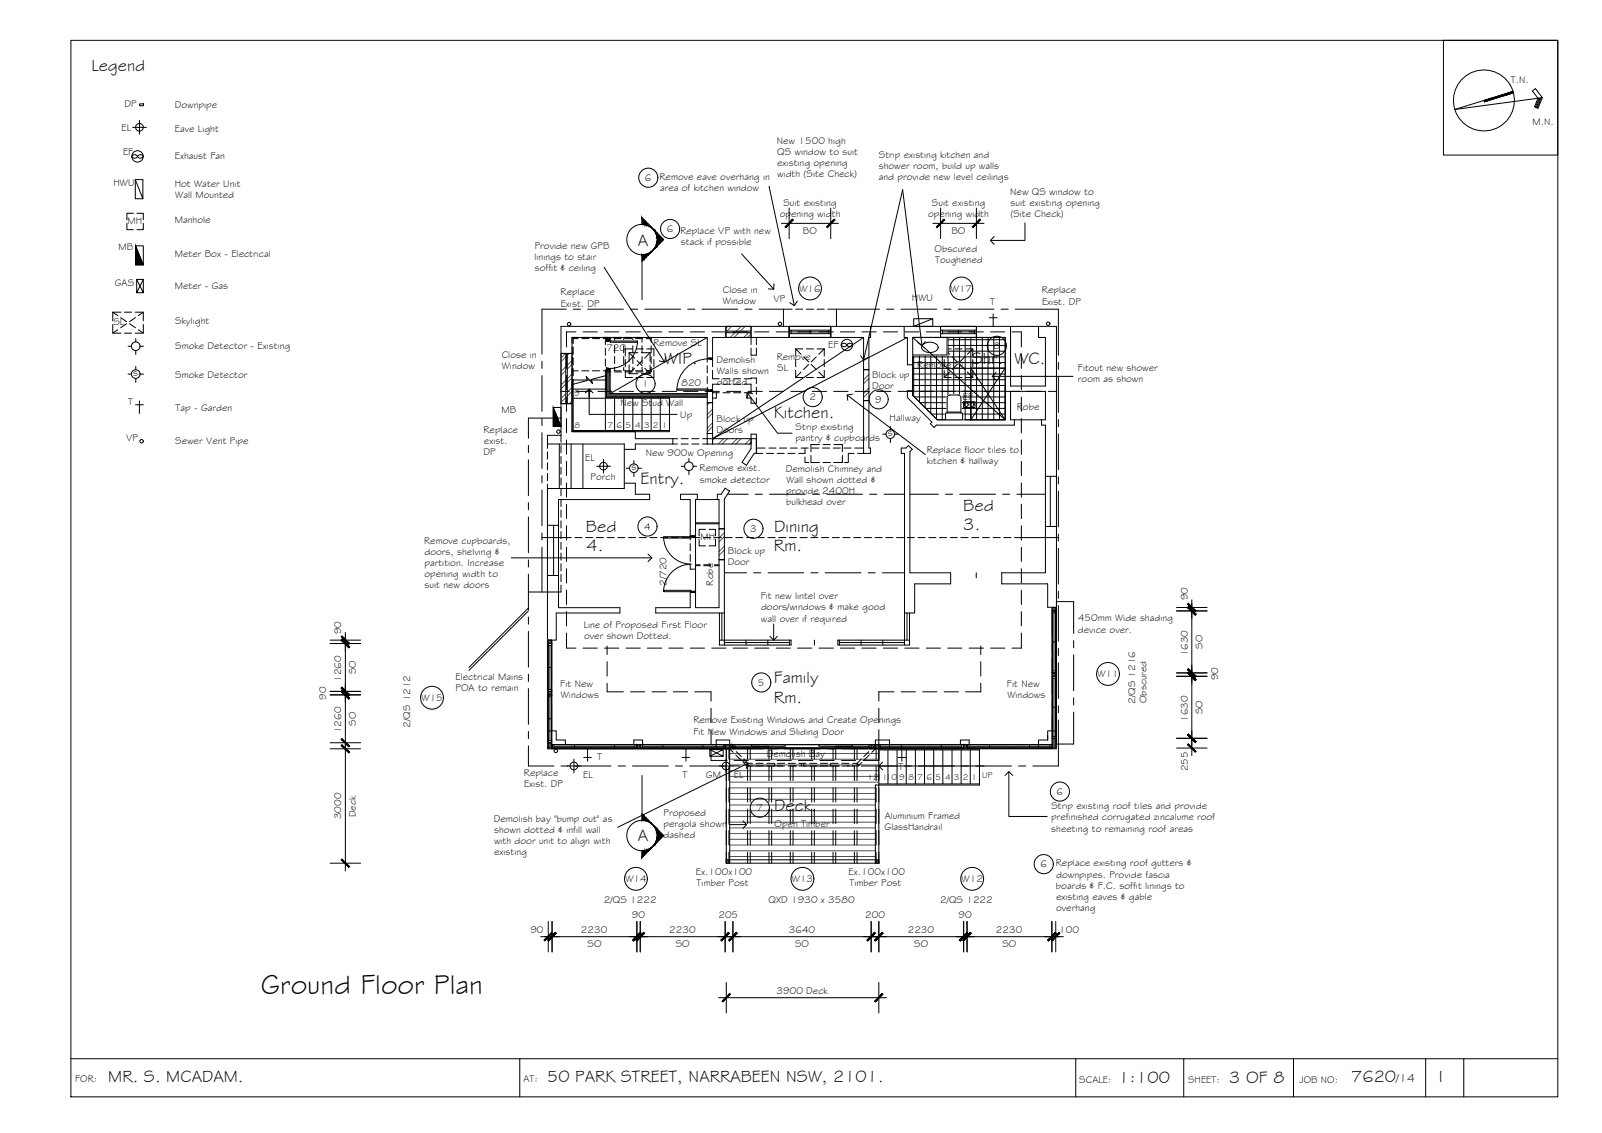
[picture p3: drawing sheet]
<svg xmlns="http://www.w3.org/2000/svg" width="420mm" height="297mm" viewBox="0 0 420 297" stroke-linecap="round" stroke-linejoin="round" font-family="sans-serif">
<defs><g id="words">
<text font-size="7.5" x="68.4" y="260.5">Ground Floor Plan</text>
<g font-size="4.5">
<text x="24" y="18.6">Legend</text>
<text x="167.3" y="64.5">A</text>
<text x="174.2" y="95.4">WIP.</text>
<text x="254.9" y="95.5">Shr.</text>
<text x="266.1" y="95.5">WC.</text>
<text x="203" y="109.6">Kitchen.</text>
<text x="168" y="126.8">Entry.</text>
<text x="252.7" y="133.9">Bed</text>
<text x="153.7" y="139.5">Bed</text>
<text x="203" y="139.5">Dining</text>
<text x="252.7" y="138.9">3.</text>
<text x="153.8" y="144.5">4.</text>
<text x="203" y="144.5">Rm.</text>
<text x="203" y="179.2">Family</text>
<text x="203" y="184.2">Rm.</text>
<text x="203" y="212.5">Deck.</text>
<text x="167.3" y="220.5">A</text>
<text x="28.4" y="283.6">MR. S. MCADAM.</text>
<text x="143.5" y="283.6">50 PARK STREET, NARRABEEN NSW, 2101.</text>
<text x="293.3" y="283.9">1:100</text>
<text x="322.3" y="283.9">3 OF 8</text>
<text x="354.4" y="283.8">7620</text>
<text x="377.3" y="283.7">I</text>
</g>
<text font-size="3.2" x="366.2" y="283.8">/14</text>
<g font-size="2.6">
<text x="396.2" y="21.7">T.N.</text>
<text x="32.6" y="27.9">DP</text>
<text x="45.8" y="28.3">Downpipe</text>
<text x="31.9" y="34.4">EL</text>
<text x="45.9" y="34.6">Eave Light</text>
<text x="401.9" y="32.9">M.N.</text>
<text x="32.3" y="40.6">EF</text>
<text x="45.9" y="41.7">Exhaust Fan</text>
<text x="203.7" y="37.7">New 1500 high</text>
<text x="203.8" y="40.7">QS window to suit</text>
<text x="230.5" y="41.4">Strip existing kitchen and</text>
<text x="169.1" y="47.4">6</text>
<text x="173" y="47.2">Remove eave overhang in</text>
<text x="203.8" y="46.5">width (Site Check)</text>
<text x="203.8" y="43.6">existing opening</text>
<text x="230.5" y="44.3">shower room, build up walls</text>
<text x="230.5" y="47.2">and provide new level ceilings</text>
<text x="29.7" y="48.8">HWU</text>
<text x="45.8" y="48.9">Hot Water Unit</text>
<text x="46" y="51.8">Wall Mounted</text>
<text x="173.1" y="50.1">area of kitchen window</text>
<text x="205.5" y="53.9">Suit existing</text>
<text x="244.4" y="53.9">Suit existing</text>
<text x="265" y="51.1">New QS window to</text>
<text x="33.4" y="58.8">MH</text>
<text x="45.8" y="58.5">Manhole</text>
<text x="204.5" y="56.9">opening width</text>
<text x="243.4" y="56.9">opening width</text>
<text x="265" y="57">(Site Check)</text>
<text x="265.1" y="54">suit existing opening</text>
<text x="31" y="65.7">MB</text>
<text x="140.2" y="65.3">Provide new GPB</text>
<text x="174.9" y="60.9">6</text>
<text x="178.5" y="61.4">Replace VP with new</text>
<text x="178.6" y="64.4">stack if possible</text>
<text x="210.6" y="61.3">BO</text>
<text x="249.5" y="61.3">BO</text>
<text x="45.8" y="67.3">Meter Box - Electrical</text>
<text x="140.2" y="68.2">linings to stair</text>
<text x="140.3" y="71.2">soffit &amp; ceiling</text>
<text x="245.1" y="66.1">Obscured</text>
<text x="245.2" y="69">Toughened</text>
<text x="30.1" y="74.9">GAS</text>
<text x="45.8" y="75.7">Meter - Gas</text>
<text x="147" y="77.5">Replace</text>
<text x="189.6" y="76.7">Close in</text>
<text x="209.7" y="76.4">W16</text>
<text x="249.4" y="76.4">W17</text>
<text x="273.3" y="76.9">Replace</text>
<text x="147.1" y="80.4">Exist. DP</text>
<text x="189.6" y="79.6">Window</text>
<text x="202.8" y="79.2">VP</text>
<text x="239.2" y="79">HWU</text>
<text x="259.7" y="79.9">T</text>
<text x="273.3" y="79.8">Exist. DP</text>
<text x="29.7" y="85.3">SL</text>
<text x="45.9" y="85">Skylight</text>
<text x="45.9" y="91.6">Smoke Detector - Existing</text>
<text x="131.6" y="93.9">Close in</text>
<text x="159" y="91.9">720</text>
<text x="171.4" y="90.7">Remove SL</text>
<text x="187.9" y="95.1">Demolish</text>
<text x="203.7" y="94.4">Remove</text>
<text x="217.2" y="91.3">EF</text>
<text x="260.6" y="91.5">8</text>
<text x="34.9" y="98.6">s</text>
<text x="46" y="99">Smoke Detector</text>
<text x="131.6" y="96.8">Window</text>
<text x="168.4" y="101.5">1</text>
<text x="178.7" y="101.3">820</text>
<text x="188" y="100.9">dotted</text>
<text x="188" y="98">Walls shown</text>
<text x="203.8" y="97.3">SL</text>
<text x="228.7" y="101.9">Door</text>
<text x="228.8" y="99">Block up</text>
<text x="240.6" y="96.4">Remove SL</text>
<text x="282.7" y="97.2">Fitout new shower</text>
<text x="282.7" y="100.1">room as shown</text>
<text x="33.6" y="106.1">T</text>
<text x="46" y="107.8">Tap - Garden</text>
<text x="162.7" y="106.6">New Stud Wall</text>
<text x="212.3" y="105">2</text>
<text x="229.6" y="105.6">9</text>
<text x="252.5" y="104.8">EF</text>
<text x="266.7" y="107.4">Robe</text>
<text x="126.8" y="113.4">Replace</text>
<text x="131.5" y="108.3">MB</text>
<text x="178.4" y="109.6">Up</text>
<text x="187.9" y="113.5">Doors</text>
<text x="187.9" y="110.6">Block up</text>
<text x="208.7" y="112.7">Strip existing</text>
<text x="233.3" y="110.3">Hallway</text>
<text x="33.1" y="115.6">VP</text>
<text x="45.9" y="116.3">Sewer Vent Pipe</text>
<text x="126.8" y="119.3">DP</text>
<text x="126.9" y="116.4">exist.</text>
<text x="169.4" y="119.5">New 900w Opening</text>
<text x="208.6" y="115.6">pantry &amp; cupboards</text>
<text x="232.9" y="114.4">s</text>
<text x="243.1" y="118.8">Replace floor tiles to</text>
<text x="153.5" y="120.9">EL</text>
<text x="154.9" y="125.8">Porch</text>
<text x="165.6" y="123.3">s</text>
<text x="183.5" y="123.6">Remove exist.</text>
<text x="206.1" y="123.6">Demolish Chimney and</text>
<text x="243.1" y="121.7">kitchen &amp; hallway</text>
<text x="183.6" y="126.5">smoke detector</text>
<text x="206.2" y="129.5">provide 2400H</text>
<text x="206.2" y="126.5">Wall shown dotted &amp;</text>
<text x="206.1" y="132.4">bulkhead over</text>
<text x="111.3" y="142.6">Remove cupboards,</text>
<text x="168.9" y="138.9">4</text>
<text x="183.7" y="141.6">MH</text>
<text x="196.7" y="139.5">3</text>
<text x="111.3" y="148.4">partition. Increase</text>
<text x="111.3" y="145.5">doors, shelving &amp;</text>
<text x="190.9" y="148.1">Door</text>
<text x="190.9" y="145.1">Block up</text>
<text x="111.3" y="151.4">opening width to</text>
<text x="111.3" y="154.3">suit new doors</text>
<text x="174.8" y="153.6" transform="rotate(-90 174.8 153.6)">2/720</text>
<text x="187" y="153.5" transform="rotate(-90 187 153.5)">Robe</text>
<text x="199.5" y="157.1">Fit new lintel over</text>
<text x="199.6" y="160">doors/windows &amp; make good</text>
<text x="311.5" y="157.4" transform="rotate(-90 311.5 157.4)">90</text>
<text x="89.5" y="166.3" transform="rotate(-90 89.5 166.3)">90</text>
<text x="153.1" y="164.6">Line of Proposed First Floor</text>
<text x="153.2" y="167.5">over shown Dotted.</text>
<text x="199.6" y="163">wall over if required</text>
<text x="282.7" y="165.9">device over.</text>
<text x="282.7" y="162.9">450mm Wide shading</text>
<text x="311.5" y="172.1" transform="rotate(-90 311.5 172.1)">1630</text>
<text x="315.3" y="170.1" transform="rotate(-90 315.3 170.1)">SO</text>
<text x="89.5" y="178.8" transform="rotate(-90 89.5 178.8)">1260</text>
<text x="93.4" y="176.8" transform="rotate(-90 93.4 176.8)">SO</text>
<text x="119.5" y="178.3">Electrical Mains</text>
<text x="198.8" y="179.8">5</text>
<text x="287.9" y="177.5">W11</text>
<text x="319.5" y="178.4" transform="rotate(-90 319.5 178.4)">90</text>
<text x="85.6" y="183.5" transform="rotate(-90 85.6 183.5)">90</text>
<text x="110.6" y="183.7">W15</text>
<text x="119.5" y="181.2">POA to remain</text>
<text x="146.9" y="180.1">Fit New</text>
<text x="147.1" y="183">Windows</text>
<text x="264.1" y="180.1">Fit New</text>
<text x="264.2" y="183">Windows</text>
<text x="297.7" y="184.5" transform="rotate(-90 297.7 184.5)">2/QS 1216</text>
<text x="300.7" y="184.4" transform="rotate(-90 300.7 184.4)">Obscured</text>
<text x="93.4" y="190.3" transform="rotate(-90 93.4 190.3)">SO</text>
<text x="107.5" y="190.8" transform="rotate(-90 107.5 190.8)">2/QS 1212</text>
<text x="181.8" y="189.6">Remove Existing Windows and Create Openings</text>
<text x="311.5" y="189.2" transform="rotate(-90 311.5 189.2)">1630</text>
<text x="315.3" y="187.3" transform="rotate(-90 315.3 187.3)">SO</text>
<text x="89.5" y="192.2" transform="rotate(-90 89.5 192.2)">1260</text>
<text x="181.8" y="192.6">Fit New Windows and Sliding Door</text>
<text x="137.4" y="203.4">Replace</text>
<text x="153" y="203.9">EL</text>
<text x="156.7" y="199.4">T</text>
<text x="179" y="203.9">T</text>
<text x="185.2" y="203.9">GM</text>
<text x="192.5" y="203.9">EL</text>
<text x="201.1" y="198.4">Demolish Bay</text>
<text x="235.7" y="201.9">T</text>
<text x="311.5" y="202.3" transform="rotate(-90 311.5 202.3)">255</text>
<text x="137.4" y="206.3">Exist. DP</text>
<text x="277.1" y="208.4">6</text>
<text x="89.5" y="214.8" transform="rotate(-90 89.5 214.8)">3000</text>
<text x="93.3" y="214.3" transform="rotate(-90 93.3 214.3)">Deck</text>
<text x="129.5" y="215.5">Demolish bay &quot;bump out&quot; as</text>
<text x="174" y="214">Proposed</text>
<text x="198.4" y="212.6">7</text>
<text x="232" y="214.7">Aluminium Framed</text>
<text x="275.7" y="215.1">prefinished corrugated zincalume roof</text>
<text x="275.7" y="212.2">Strip existing roof tiles and provide</text>
<text x="129.6" y="221.3">with door unit to align with</text>
<text x="129.6" y="218.4">shown dotted &amp; infill wall</text>
<text x="174" y="216.9">pergola shown</text>
<text x="174.1" y="219.8">dashed</text>
<text x="203.1" y="216.9">Open Timber</text>
<text x="232" y="217.7">GlassHandrail</text>
<text x="275.7" y="218.1">sheeting to remaining roof areas</text>
<text x="129.6" y="224.3">existing</text>
<text x="272.9" y="227.4">6</text>
<text x="276.9" y="227.2">Replace existing roof gutters &amp;</text>
<text x="164" y="231.2">W14</text>
<text x="182.5" y="229.3">Ex.100x100</text>
<text x="182.7" y="232.3">Timber Post</text>
<text x="207.7" y="231.2">W13</text>
<text x="222.6" y="229.3">Ex.100x100</text>
<text x="222.8" y="232.3">Timber Post</text>
<text x="252.2" y="231.2">W12</text>
<text x="276.9" y="233">boards &amp; F.C. soffit linings to</text>
<text x="277" y="230.1">downpipes. Provide fascia</text>
<text x="158.4" y="236.7">2/QS 1222</text>
<text x="201.6" y="236.6">QXD 1930 x 3580</text>
<text x="246.6" y="236.7">2/QS 1222</text>
<text x="277" y="236">existing eaves &amp; gable</text>
<text x="277" y="238.9">overhang</text>
<text x="139.1" y="244.5">90</text>
<text x="152.4" y="244.5">2230</text>
<text x="165.7" y="240.7">90</text>
<text x="175.5" y="244.5">2230</text>
<text x="188.4" y="240.6">205</text>
<text x="206.9" y="244.5">3640</text>
<text x="226.9" y="240.6">200</text>
<text x="238.1" y="244.5">2230</text>
<text x="251.4" y="240.7">90</text>
<text x="261.2" y="244.5">2230</text>
<text x="277.8" y="244.5">100</text>
<text x="154.1" y="248.3">SO</text>
<text x="177.2" y="248.3">SO</text>
<text x="208.5" y="248.3">SO</text>
<text x="239.8" y="248.3">SO</text>
<text x="262.9" y="248.3">SO</text>
<text x="203.7" y="260.5">3900 Deck</text>
<text x="19.7" y="283.8">FOR:</text>
<text x="137.3" y="283.6">AT:</text>
<text x="283" y="283.9">SCALE:</text>
<text x="311.6" y="283.9">SHEET:</text>
<text x="340.8" y="283.9">JOB NO:</text>
</g>
<g font-size="2.2">
<text x="150.6" y="103.9">9</text>
<text x="150.7" y="112.3">8</text>
<text x="159.3" y="112.3">7</text>
<text x="161.7" y="112.3">6</text>
<text x="164.1" y="112.3">5</text>
<text x="166.6" y="112.3">4</text>
<text x="168.9" y="112.3">3</text>
<text x="171.2" y="112.2">2</text>
<text x="173.6" y="112.2">1</text>
<text x="257.6" y="203.9">UP</text>
<text x="227.5" y="204.4">121110</text>
<text x="235.8" y="204.4">9</text>
<text x="238.2" y="204.4">8</text>
<text x="240.6" y="204.4">7</text>
<text x="243" y="204.4">6</text>
<text x="245.3" y="204.4">5</text>
<text x="247.8" y="204.4">4</text>
<text x="250.2" y="204.4">3</text>
<text x="252.5" y="204.4">2</text>
<text x="254.8" y="204.4">1</text>
</g>
</g></defs>
<!-- layer: EXISTING -->
<g fill="none" stroke="#000" stroke-width=".26">
<path d="M147.1 92.7h2.9M185.5 94.9v-6.4h-35.5v24.7h16.6v1.8h11.1M185.5 95.9v1.8M185.5 98.7v1.9M186.9 97.1v2.2h1.7M189.6 99.3h1.9M190.4 85.6v2.9M192.4 99.3h1.9M195.2 99.3l3.2-.2v1.4M197 88.5h-10.1v7.7M197 85.6v4.7M197 91.3v1.8h1.4v-1.8"/>
<path d="M207 85.6v2.9M217.9 85.6v2.9M228.3 85.6v2.9h-.4v8.4h-1.4v-8.4h-28.1v1.8M237.1 85.6v2.9h.9v7.1h1.4M239.4 88.5h24.2v21.6h-17.8l-6.4-6.5zM246.7 85.6v2.9M256.1 85.6v2.9M265 85.6v15.6h9.2v-12.7h-1.8v-2.9M143.6 117.6v-3.5h3.5v-28.5h130v110.7h-56.3M143.6 116.4h20.1v11.7h-20.1M143.6 118.5v1.9M146.7 116.4v11.7"/>
<path d="M147.1 102.6h2.2M147.1 105.8h2.9M149.8 116.4v11.7M151.2 102.6h3.7M152.9 116.4v11.7M156.8 102.6h3.7M162.4 102.6h3.8M168 102.6h3.8M173.7 102.6h3.7M177.7 116.4h-11.1v1.4h-2.9M178.6 116.4h1.9M178.6 115h1.9"/>
<path d="M179.3 102.6h3.7M181.4 116.4h1.9M181.4 115h1.9M184.3 115h1.2v-1.3h1.4v2.7h-2.6M184.9 102.6h3.8M185.5 101.5v4.1h1.4v-1.2h1v-1.4M188.6 100.7h-1.7v2.3h1.7M189.6 100.7h1.9M189.6 103h1.9M190.5 102.6h3.8M192.4 100.7h1.9M192.4 103h1.9"/>
<path d="M195.2 100.7h1.8v2.3h-1.8M196 103v1.4h1v1.3h1.4v-1.4M196.2 102.6h3.7M198.4 118.9v-5.1h-1.4v3.8l-2.4 3.6 1.2 .8 2-3.1h2.3M198.4 101.5v1.8M198.4 117.5h2.3M201 118.9h1.9M201.6 117.5h1.9M201.8 102.6h3.7M203.8 118.9h1.9M204.5 117.5h1.8M206.6 118.9h1.9"/>
<path d="M207.3 117.5h1.9M207.4 102.6h3.8M209.5 118.9h1.6M210.1 117.5h1.9M211.1 119.8v1.5h1M211.1 117.5v1.4M212.7 119.4v1.9h2.2M212.9 117.5h1.9M213 102.6h3.8M214.9 116.6h-2.2v1.8M215.7 117.5h1.9M215.9 116.6h1.8"/>
<path d="M218.5 117.5h1.9M218.7 102.6h3.7M218.7 116.6h2.2v1.8M220.9 119.4v1.9h-2.2M221.3 117.5h1.9M224 118.9h-1.5v2.4h-1M224.1 117.5h2.4v-12.5h1.4v12.5h.4v1.4h-3.4M224.3 102.6h3.7M229.9 102.6h3.8M235.5 102.6h3.8M239.4 102.4h-1.4v1.8l6.4 6.5-.4 .4 1 1 .6-.6h20.5v-1.4M241.2 102.6h3.7"/>
<path d="M246.8 102.6h3.7M252.4 102.6h3.8M258 102.6h3.8M263.7 102.6h10.5v7.5h-9.2v-7.5M273.2 110.1v1.4h1v38.7h-11.5v2.9h12.1v6.1h2.3M274.9 102.6h2.2M143.6 126.9v69.4h56.6M143.6 121.3v1.9M143.6 124.1v1.9M143.6 137.7h2.9M145.2 137.7v13.2M163.7 126.7h2.9v2.9h3.8v1.4h-23.9v28.3h16.1v1.4h-16.7v7.1h-2.3"/>
<path d="M182.4 137.1h6.2M182.4 137.3h6.2M182.9 131v-1.4h-4.4v1.4h2.5v10.6M188.1 131v-1.4h1.1l1-1.6 1.2 .7-1.4 2.1v7.8h-1.4v-7.6h-6.2v28.3h6.2v-12.6h1.4v22.4M190.8 129.6h5.4M198.1 129.6h1.9M201.8 129.6h9.4M213.1 129.6h1.9M215.9 121.3h1.8M216.8 129.6h9.4M228.1 129.6h1.9M231.8 129.6h5.4"/>
<path d="M238.6 129.6h7.5M248 129.6h1.8M251.7 129.6h9.4M263 129.6h1.8M266.7 129.6h7.5M274.2 124.9h2.9M274.2 138h2.9M275.5 124.9v13.1M143.6 150.9h2.9M181 142.5v1.9M181 145.3v1.9M181 148.1v1.1h1.4"/>
<path d="M182.4 155.3h-1.4v4h-9v1.4h18M182.4 148.3h1.2M182.4 148.1h1.2M184.6 148.3h1.8M184.6 148.1h1.8M187.4 148.3h1.2M187.4 148.1h1.2M190 150.2h5.8M197.7 150.2h1.8M201.4 150.2h9.4M212.7 150.2h1.9M216.4 150.2h9.4"/>
<path d="M227.7 150.2h1.8M231.4 150.2h5.8M256 150.2v1.3M276 159.3v35.9h-56.1M144.7 167.8v27.4h43.4M188.7 160.7v8.4h18.8v-1.3h-18.8M189.3 160.7v7.1M190 168.5h17.1M195.7 167.8v1.3M201.4 167.8v1.3M207.1 167.8v1.3M213.6 167.8v1.3"/>
<path d="M220.1 167.8v1.3M220.1 168.5h17.1M225.8 167.8v1.3M231.5 167.8v1.3M237.2 160.7h2.7v-7.6h9.4v-2.9h-10.7v-31.8l.7-.6-1-1-.7 .7h-1.2v1.4h.8v50.2M237.9 160.7v7.1M238.5 160.7v8.4h-18.8v-1.3h18.8M143.6 191.6h2.3v2.4h2.4v1.2M166.2 195.2v-1.2h2.3v1.2M187.8 196.3v-2.3h3.6v2.3M189.9 195.2h9.4M191.4 196.3l.9 .9"/>
<path d="M191.4 195.3l1.1 1.1M191.9 195.8l-.5 .5M193 197.9l1.3 1.3M193.1 197.1l1.3 1.3M195 199.9l.9 .9h1.5M195.1 199l1.1 1.1h1.2M201.2 195.2h1.9M202 196.3h1.9M204.9 195.2h9.4M205.8 196.3h9.4M216.2 195.2h1.9M217.1 196.3h1.8"/>
<path d="M225.9 199l-1.1 1.1h-1.2M226 199.9l-.9 .9h-1.5M227.8 197.1l-1.3 1.3M228 197.9l-1.3 1.3M229.1 195.8l.5 .5M229.6 196.3v-2.3h3.7v2.3M229.6 196.3l-1 .9M229.6 195.3l-1.1 1.1M251.9 195.2v-1.2h2.3v1.2M274.8 194h-2.4v2.3M277.1 191.6h-2.3v2.4v-1.2M195.7 200.6l.5-.5v.7"/>
<path d="M198.3 200.8h1.9M198.3 200.1h1.9M201.1 200.8h1.9M201.1 200.1h1.9M203.2 200.1v.7M203.9 200.8h1.9M203.9 200.1h1.9M206.7 200.8h1.9M206.7 200.1h1.9M209.5 200.8h1.9M209.5 200.1h1.9M210.2 200.1v.7"/>
<path d="M210.8 200.1v.7M212.4 200.8h1.8M212.4 200.1h1.8M215.2 200.8h1.9M215.2 200.1h1.9M217.8 200.1v.7M218 200.8h1.9M218 200.1h1.9M220.8 200.8h1.9M220.8 200.1h1.9M225.3 200.6l-.5-.5v.7"/>
</g>
<!-- layer: BORDER -->
<g fill="none" stroke="#000" stroke-width=".26">
<path d="M18.6 10.6h390v277h-390zM378.6 10.6h30v30.1h-30zM396.8 24l-15.2 4.7 22.9-3.1-1.8-2.4-.8 .6 1.5 2-1 2.2 1 .4 1.1-2.8M396.9 24.3l-7.6 2.4M403.7 25.7l-1 2.4M404 25.7l-1.1 2.5M404.2 25.6l-1.1 2.7M18.6 277.6h390M136.3 277.6v10M282.1 277.6v10M310.5 277.6v10M339.2 277.6v10"/>
<path d="M373.9 277.6v10M383.9 277.6v10"/>
<circle cx="389.2" cy="26.3" r="8"/>
</g>
<!-- layer: SECTION POINT -->
<g fill="#000" stroke="#000" stroke-width=".26">
<path d="M170.8 59.6l.4 .4zM170.8 66l.4-.3zM171.6 65.2l-.4 .5zM171.6 60.4l.3 .5zM172.4 61.1l1.6 1.7-1.6 1.7zM170.8 215.9l.4 .3zM171.2 216.2l.4 .5zM172.4 217.4l1.6 1.7-1.6 1.6zM170.8 222.2l.4-.3zM171.9 221l-.3 .5z"/>
<path d="M168.4 57.2l.5 .5v1.2zM168.4 57.2v1.6l.5 .1z"/>
<path d="M168.9 57.7l.5 .5v.8zM168.9 57.7v1.2l.5 .1z"/>
<path d="M169.4 58.2l.5 .5v.4zM169.4 58.2v.8l.5 .1z"/>
<path d="M169.9 58.7l.5 .6zM169.9 58.7v.4l.5 .2z"/>
<path d="M170.4 59.2l.4 .4zM170.4 59.2l.4 .4z"/>
<path d="M168.4 66.8h.5v1.2zM168.4 66.8v1.7l.5-.5z"/>
<path d="M168.9 66.8l.5-.1v.7zM168.9 66.8v1.2l.5-.6z"/>
<path d="M169.4 66.7l.5-.2v.4zM169.4 66.7v.7l.5-.5z"/>
<path d="M169.9 66.5l.5-.2v.2zM169.9 66.5v.4l.5-.4z"/>
<path d="M170.4 66.3l.4-.3zM170.4 66.3v.2l.4-.5z"/>
<path d="M171.6 60.4l.3 .5zM171.2 60l.4 .4z"/>
<path d="M171.9 64.7l-.3 .5zM171.6 65.2l.3-.2z"/>
<path d="M171.9 60.7l.2 .2v.5zM171.9 60.7l.2 .7z"/>
<path d="M172.1 64.2v.5h-.2zM171.9 64.7v.3l.2-.3z"/>
<path d="M172.1 60.9l.2 1.1zM172.1 60.9l.2 1.1z"/>
<path d="M172.3 63.7v.9l-.2-.4zM172.1 64.2v.5l.2-.1z"/>
<path d="M172.3 61.1l.1 1.4zM172.3 61.1l.1 1.4z"/>
<path d="M172.4 63.1v1.4zM172.3 63.7v.9z"/>
<path d="M168.9 213.9l-.5 1.2h.5zM168.4 213.4l.5 .5-.5 1.2z"/>
<path d="M169.4 214.5l-.5 .6 .5 .1zM168.9 213.9l.5 .6-.5 .6z"/>
<path d="M169.4 215.2l.5 .2v-.5zM169.4 214.5l.5 .4-.5 .3z"/>
<path d="M169.9 215.4l.5 .2v-.2zM169.9 214.9l.5 .5h-.5z"/>
<path d="M170.4 215.6l.4 .3zM170.4 215.4l.4 .5-.4-.3z"/>
<path d="M171.6 216.7l.3 .4zM171.6 216.6l.3 .3z"/>
<path d="M171.9 217.1l.2 .6v-.5zM171.9 216.9l.2 .3-.2-.1z"/>
<path d="M172.3 217.3l-.2 .4 .2 .5zM172.1 217.2l.2 .1-.2 .4z"/>
<path d="M172.4 217.4v1.4zM172.3 217.3v.9z"/>
<path d="M168.9 223l-.5 1.7 .5-.5zM168.4 223.1l.5-.1-.5 1.7z"/>
<path d="M169.4 222.9l-.5 1.3 .5-.5zM168.9 223l.5-.1-.5 1.3z"/>
<path d="M169.9 222.8l-.5 .9 .5-.5zM169.4 222.9l.5-.1-.5 .9z"/>
<path d="M170.4 222.5l-.5 .7zM169.9 222.8l.5-.3-.5 .7z"/>
<path d="M170.8 222.2l-.4 .5zM170.4 222.5l.4-.3-.4 .5z"/>
<path d="M171.9 221l-.3 .5zM171.6 221.5l-.4 .4z"/>
<path d="M172.1 220.5l-.2 .7 .2-.2zM172.1 220.5l-.2 .7z"/>
<path d="M172.3 219.9l-.2 1.1zM172.3 219.9l-.2 1.1z"/>
<path d="M172.4 219.3l-.1 1.5zM172.4 219.3l-.1 1.5z"/>
</g>
<g fill="none" stroke="#000" stroke-width=".26">
<path d="M168.4 58.8v-1.6l5.6 5.6-5.6 5.7M168.4 66.8v11.8M168.4 213.4l5.6 5.7-5.6 5.6v-1.6M168.4 203.3v11.8"/>
<circle cx="168.4" cy="62.8" r="4"/>
<circle cx="168.4" cy="219.1" r="4"/>
</g>
<!-- layer: SERVICES -->
<g fill="none" stroke="#000" stroke-width=".26">
<path d="M34.8 33.4h3.6M36.6 31.6v3.6M36.6 27.2h1v.5h-1zM33.3 58.5v1.7h1.7M34.6 41a.86 .86 0 0 1 1.5 0 .85 .85 0 0 1 1.5 0M34.6 41a.86 .86 0 0 0 1.5 0 .85 .85 0 0 0 1.5 0M35 55.9h-1.7v1.7M35.5 47.1l2 5v-5h-2v5h2M35.9 55.9h1.7v1.7M37.6 58.5v1.7h-1.7M35.5 64.4v5h2.1l-2.1-5h2.1v5M35.8 73.3l1.8 3.4v-3.4"/>
<path d="M35.8 76.7l1.8-3.4h-1.8v3.4h1.8M29.6 85.1v2.2h2.1M29.6 81.8h2.1M30.9 82.7l-1.3-.9v2.3M30.9 86.5l-1.3 .8M31.7 83.3l1.5 1M32.6 81.8h1.9M32.6 87.3h1.9M33.2 84.9l-1.5 1M33.6 98.1h.9M33.6 90.8h.9M34 84.9l1.5 1"/>
<path d="M35.5 81.8h2.1v2.3M35.5 83.3l-1.5 1M35.6 88.8v.9M35.6 91.9v1M35.6 96.1v.9M35.6 99.2v1.1M36.3 86.5l1.3 .8M36.7 90.8h.9M36.7 98.1h.9M37.6 85.1v2.2h-2.1M37.6 81.8l-1.3 .9M164 97.1v1.9h1.9"/>
<path d="M164 94.3v1.9M165 92.5h2.3M165 98h2.3M165 92.5v2.3M165 95.7v2.3M165 92.5l1.4 1.4M165.9 91.5h-1.9v1.8M166.4 96.5l-1.4 1.5M166.8 91.5h1.9M166.8 99h1.9M167.1 94.5l1.3 1.4M168.2 92.5h2.3"/>
<path d="M168.2 98h2.3M168.4 94.5l-1.3 1.4M169.1 96.5l1.4 1.5M169.6 91.5h1.9v1.8M170.5 92.5v2.3M170.5 95.7v2.3M170.5 92.5l-1.4 1.4M171.5 97.1v1.9h-1.9M171.5 94.3v1.9M208.7 91.5h1.9M208.7 99h1.9M208.7 91.5v1.8"/>
<path d="M208.7 94.3v1.9M208.7 97.1v1.9M208.7 91.5l1.4 1.4M210.1 97.5l-1.4 1.5M210.8 93.5l1.3 1.4M211.5 91.5h1.9M211.5 99h1.9M212.1 95.5l-1.3 1.4M212.8 95.5l1.3 1.4M214.1 93.5l-1.3 1.4M214.3 91.5h1.9M214.3 99h1.9"/>
<path d="M214.7 97.5l1.5 1.5M216.2 91.5v1.8M216.2 94.3v1.9M216.2 97.1v1.9M216.2 91.5l-1.5 1.4M220.8 90.2a.86 .86 0 0 1 1.3 .2 .86 .86 0 0 1-1.5 0zM222.3 90.2a.86 .86 0 0 1 1.3 .2 .86 .86 0 0 1-1.5 0zM244.6 83.6l-5 2h5v-2h-5v2M247.6 91.5h1.9M247.6 99h1.9M247.6 91.5v1.8M247.6 94.3v1.9"/>
<path d="M247.6 97.1v1.9M247.6 91.5l1.5 1.4M249.1 97.5l-1.5 1.5M249.7 93.5l1.3 1.4M250.5 91.5h1.8M250.5 99h1.8M251 95.5l-1.3 1.4M251.7 95.5l1.3 1.4M253 93.5l-1.3 1.4M253.2 91.5h1.9M253.2 99h1.9M253.7 97.5l1.4 1.5"/>
<path d="M255.1 91.5v1.8M255.1 94.3v1.9M255.1 97.1v1.9M255.1 91.5l-1.4 1.4M259.5 83.3h2M260.5 82.3v3.3M35.5 106.1h2.1M36.6 105.1v3.3M145.1 106.8v5h2l-2-5h2v5M231.5 113.8h.9M233.5 111.8v.9M233.5 115v1"/>
<path d="M234.6 113.8h.9M252.7 105.3h3v1.5h-3zM156.5 122.2h3.6M158.3 120.4v3.7M164.2 122.8h.9M166.3 120.7v.9M166.3 123.9v1M167.4 122.8h.9M178.7 122.3h.9M180.7 120.2v.9M180.7 123.4v1M181.8 122.3h.9"/>
<path d="M185 138.8h-1.6v1.7M186 138.8h1.6v1.7M138.6 159.4l-15.6 15.6M183.4 141.4v1.7h1.6M187.6 141.4v1.7h-1.6M138.6 160.2l-15.6 15.6M150.5 199v3.6M153.1 198.6h2M154.1 196.3v3.3M178.9 198.6h2M179.9 196.3v3.3M186.2 196.5h3.5l-3.5 1.8"/>
<path d="M189.7 196.5v1.8h-3.5v-1.8l3.5 1.8M190.4 199v3.6M235.5 198.6h2M236.5 196.3v3.3M148.7 200.8h3.6M188.6 200.8h3.6"/>
<circle cx="36.6" cy="33.4" r="1.01"/>
<circle cx="36.1" cy="41" r="1.49"/>
<circle cx="35.6" cy="98.1" r="1.13"/>
<circle cx="35.6" cy="90.8" r="1.13"/>
<circle cx="149.2" cy="85" r=".46"/>
<circle cx="204.6" cy="84.9" r=".46"/>
<circle cx="222.1" cy="90.4" r="1.49"/>
<circle cx="274.9" cy="84.9" r=".46"/>
<circle cx="37.1" cy="115.7" r=".46"/>
<circle cx="146.5" cy="113.2" r=".46"/>
<circle cx="233.5" cy="113.8" r="1.13"/>
<circle cx="253.4" cy="106.1" r=".5"/>
<circle cx="254.9" cy="106.1" r=".5"/>
<circle cx="158.3" cy="122.2" r="1.01"/>
<circle cx="166.2" cy="122.7" r="1.13"/>
<circle cx="180.7" cy="122.2" r="1.13"/>
<circle cx="145.8" cy="196.9" r=".46"/>
<circle cx="150.5" cy="200.8" r="1.01"/>
<circle cx="190.4" cy="200.8" r="1.01"/>
</g>
<path d="M35.5 64.4l2.1 5h-2.1zM145.1 106.8l2 5h-2z" fill="#000" stroke="#000" stroke-width=".26"/>
<!-- layer: HATCH -->
<g fill="none" stroke="#545454" stroke-width=".26">
<path d="M148.3 92.7l-1.2 1.1M148.4 96.2l-1.3 1.2M148.4 99.7l-1.3 1.2M148.4 93.6l-1.3 1.2M148.4 97.1l-1.3 1.3M149.3 92.7l-.5 .5M150 94.5l-1.2 1.3M150 98l-1.2 1.3M150 95.5l-1.2 1.2M150 99l-1.2 1.3M190.9 85.6l-.5 .5M191.9 85.6l-1.3 1.2"/>
<path d="M192.8 87.2l-1.3 1.3M193.8 87.2l-1.3 1.3M194.4 85.6l-1.2 1.2M195.4 85.6l-1.2 1.2M196.3 87.2l-1.2 1.3M197 87.6l-.9 .9M197 86.5l-.3 .3M226.6 96.9l-.1 .2M227.9 98.2l-1.4 1.4M227.9 99.2l-1.4 1.4M148.4 103.2l-1.3 1.3M148.4 100.7l-1.3 1.2"/>
<path d="M148.4 104.2l-1.3 1.3M150 101.6l-1.2 1.2M150 102.6l-1.2 1.2M150 105.1l-.6 .7M186.1 105.6l-.6 .5M186.9 107.3l-1.4 1.4M186.9 110.8l-1.4 1.4M186.9 108.3l-1.4 1.4M186.9 111.8l-1.4 1.4M187.2 115l-.3 .4M189.8 115l-1.4 1.4M190.8 115l-1.4 1.4"/>
<path d="M193.3 115l-1.4 1.4M194.3 115l-1.4 1.4M196.9 115l-1.4 1.4M197 115.9l-.5 .5M227.9 101.8l-1.4 1.4M227.9 102.8l-1.4 1.4M190 139.7l-1.4 1.3M190 140.6l-1.4 1.4M190 143.2l-1.4 1.4M190 144.2l-1.4 1.4M191.4 197.5h39.1M191.4 199h39.1"/>
<path d="M191.4 200.5h39.1M191.4 202h39.1M191.4 203.6h39.1M191.4 205.1h39.1M191.4 206.6h38.2M191.4 208h38.2M191.4 209.5h38.2M191.4 211h38.2M191.4 212.5h38.2M191.4 214.1h38.2M191.4 215.6h38.2M191.4 217.1h38.2"/>
<path d="M191.4 218.5h38.2M191.4 220h38.2M191.4 221.5h38.2M191.4 223h38.2M191.4 224.6h38.2"/>
</g>
<!-- layer: ROOFPLAN EXIST. -->
<g fill="none" stroke="#000" stroke-width=".26">
<path d="M142.1 94.7v1.9M142.1 98.5v9.3M148.5 81.1h-6.4v11.7M150.4 81.1h1.8M154.1 81.1h9.4M165.4 81.1h1.8M169.1 81.1h9.4M180.4 81.1h1.9M184.1 81.1h9.4M195.4 81.1h1.8M199.1 81.1h8.6M208.7 81.1h1.9"/>
<path d="M211.5 81.1h1.9M214.3 81.1h1.9M217.1 81.1h13.6M232.5 81.1h1.9M236.3 81.1h9.4M247.6 81.1h1.8M251.3 81.1h9.4M262.5 81.1h1.9M266.3 81.1h11.3v12M277.6 95v1.9M277.6 98.8v9.3M138.6 116.8v1.9"/>
<path d="M142.1 109.7v1.9M142.1 113.4v9.4M147.1 109.6h-8.5v5.3M147.1 114.1v1.8M147.1 116.9v1.8M147.1 119.7v1.8M277.6 110v1.9M277.6 113.8v9.3M138.6 120.5v9.4M138.6 131.8v1.9M138.6 135.5v9.4M142.1 124.7v1.9"/>
<path d="M142.1 128.5v9.3M142.1 139.7v1.9M147.1 122.5v1.8M147.1 125.3v1.9M147.1 128.1v1.9M147.1 130.9v1.9M147.1 133.7v1.9M147.1 136.5v1.9M147.1 139.4v1.8M277.6 125v1.9M277.6 128.7v9.4M138.6 146.8v1.8"/>
<path d="M138.6 150.5v9.4M142.1 140.9h7.7M142.1 143.5v11.7M147.1 142.2v1.8M147.1 145v1.8M147.1 147.8v1.9M147.1 150.6v1.9M147.1 153.4v1.8h-8.5M150.8 140.9h1.8M153.6 140.9h1.9M156.4 140.9h1.9M159.2 140.9h1.9"/>
<path d="M162 140.9h1.9M164.8 140.9h1.9M167.6 140.9h1.9M170.5 140.9h1.8M173.3 140.9h1.8M176.1 140.9h1.9M178.9 140.9h1.9M181.7 140.9h1.9M184.5 140.9h1.9M187.3 140.9h1.9M190.1 140.9h1.9M193 140.9h1.8"/>
<path d="M195.8 140.9h1.8M198.6 140.9h1.9M201.4 140.9h1.9M204.2 140.9h1.9M207 140.9h1.9M209.8 140.9h1.9M212.6 140.9h1.9M215.5 140.9h1.8M218.3 140.9h1.8M221.1 140.9h1.9M223.9 140.9h1.9M226.7 140.9h1.9"/>
<path d="M229.5 140.9h1.9M232.3 140.9h1.9M235.1 140.9h1.9M238 140.9h1.8M240.8 140.9h1.8M243.6 140.9h1.9M246.4 140.9h1.9M249.2 140.9h1.9M252 140.9h1.9M254.8 140.9h1.9M257.6 140.9h1.9M260.5 140.9h1.8"/>
<path d="M263.3 140.9h1.8M266.1 140.9h11.5M277.6 140v1.9M277.6 143.8v9.3M277.6 155v1.9M277.6 158.8v9.3M138.6 161.8v1.9M138.6 165.5v9.4M138.6 176.8v1.9M277.6 170v1.9M277.6 173.8v9.3M138.6 195.5v5.3h6.7"/>
<path d="M138.6 180.5v9.4M138.6 191.8v1.8M277.6 188.8v12h-6.7M277.6 185v1.9M147.1 200.8h1.9M150.9 200.8h9.4M162.1 200.8h1.9M165.9 200.8h9.4M177.2 200.8h1.8M180.9 200.8h9.4M192.1 200.8h1.9M195.9 200.8h9.4"/>
<path d="M207.1 200.8h1.9M210.9 200.8h9.4M222.2 200.8h1.8M225.9 200.8h9.4M237.1 200.8h1.9M240.9 200.8h9.4M252.1 200.8h1.9M255.9 200.8h9.4M267.2 200.8h1.8"/>
</g>
<!-- layer: HATCH -->
<g fill="#545454" stroke="#545454" stroke-width=".26">
<path d="M191.4 195.3l.5 .5h-.5z"/>
<path d="M191.8 195.9h.1z"/>
<path d="M191.9 195.9l.3 .2h-.3z"/>
<path d="M229.6 195.3v.5h-.5z"/>
<path d="M229.1 195.8l.3 .3h-.6z"/>
<path d="M191.4 195.2l.5 .1zM191.4 195.2l.5 .1z"/>
<path d="M190.2 195.2l1.2 .1zM190.2 195.2l1.2 .1z"/>
<path d="M191.9 195.2l.3 .6v-.6zM191.9 195.2l.3 .6h-.3z"/>
<path d="M191.4 195.3l.5 .5v-.5zM191.4 195.3l.5 .5z"/>
<path d="M190.2 195.3l1.2 .5v-.5zM190.2 195.3l1.2 .5h-1.2z"/>
<path d="M191.9 195.8l.3 .1zM191.9 195.8l.3 .1z"/>
<path d="M191.4 195.8h.5zM191.4 195.8l.4 .1z"/>
<path d="M191.9 195.9l.3 .2v-.2zM191.9 195.9l.3 .2z"/>
<path d="M191.8 195.9l.1 .2zM191.8 195.9l.1 .2h-.3z"/>
<path d="M191.4 195.9l.2 .2 .2-.2zM191.4 195.9l.2 .2h-.2z"/>
<path d="M190.2 195.8l1.2 .3v-.3zM190.2 195.8l1.2 .3h-1.2z"/>
<path d="M229.6 195.2l.9 .1zM229.6 195.2l.9 .1z"/>
<path d="M228.5 195.2l1.1 .1zM228.5 195.2l1.1 .1z"/>
<path d="M229.6 195.3l.9 .5v-.5zM229.6 195.3l.9 .5h-.9z"/>
<path d="M228.5 195.3l.6 .5 .5-.5zM228.5 195.3l.6 .5h-.6z"/>
<path d="M229.6 195.8l.9 .3v-.3zM229.6 195.8l.9 .3h-.9z"/>
<path d="M229.1 195.8l.5 .3v-.3zM229.1 195.8l.5 .3z"/>
<path d="M228.5 195.8l.3 .3 .3-.3zM228.5 195.8l.3 .3h-.3z"/>
<path d="M159.1 88.5l.9 .3v-.3zM159.1 88.5l.9 .3h-.9z"/>
<path d="M159.1 88.8l.9 .4v-.4zM159.1 88.8l.9 .4h-.9z"/>
<path d="M159.1 96.8l.9 1.6v-1.6zM159.1 96.8l.9 1.6h-.9z"/>
<path d="M159.1 98.4l.9 4.2v-4.2zM159.1 98.4l.9 4.2h-.9z"/>
<path d="M159.1 102.6l.9 .6v-.6zM159.1 102.6l.9 .6h-.9z"/>
<path d="M159.1 103.2l26.4 .9v-.9zM159.1 103.2l26.4 .9h-26.4z"/>
<path d="M229.6 225.4l.9 .9v-.9zM229.6 225.4l.9 .9h-.9z"/>
<path d="M190.5 225.4l.9 .9v-.9zM190.5 225.4l.9 .9h-.9z"/>
<path d="M276 193.6l.9 1.6v-1.6zM276 193.6l.9 1.6h-.9z"/>
<path d="M275.9 195.2l1 .9v-.9zM275.9 195.2l1 .9h-1z"/>
<path d="M143.8 167.8l.9 .9v-.9zM143.8 167.8l.9 .9h-.9z"/>
<path d="M143.8 181.3l.9 .9v-.9zM143.8 181.3l.9 .9h-.9z"/>
<path d="M143.8 194.7l.9 .5v-.5zM143.8 194.7l.9 .5h-.9z"/>
<path d="M143.8 195.2l1 .9v-.9zM143.8 195.2l1 .9h-1z"/>
<path d="M167 195.2l.9 .9v-.9zM167 195.2l.9 .9h-.9z"/>
<path d="M252.7 195.2l.9 .9v-.9zM252.7 195.2l.9 .9h-.9z"/>
<path d="M276 176.4l.9 .9v-.9zM276 176.4l.9 .9h-.9z"/>
<path d="M276 159.3l.9 .9v-.9zM276 159.3l.9 .9h-.9z"/>
</g>
<!-- layer: TILES -->
<g fill="none" stroke="#000" stroke-width=".26">
<path d="M239.4 89.1h24.2M239.4 90.6h24.2M239.4 92.1h24.2M239.4 93.6h24.2M239.4 95.1h24.2M239.4 96.6h24.2M239.4 98.1h24.2M239.4 99.6h24.2M239.6 88.5v15.4M241.1 88.5v16.9M242.6 88.5v18.4M244.1 88.5v19.9"/>
<path d="M245.6 88.5v21.4M247.1 88.5v21.6M248.6 88.5v21.6M250.1 88.5v21.6M251.6 88.5v21.6M253.1 88.5v21.6M254.6 88.5v21.6M256.1 88.5v21.6M257.6 88.5v21.6M259.1 88.5v21.6M260.6 88.5v21.6M262.1 88.5v21.6"/>
<path d="M239.4 101.1h24.2M239.4 102.6h24.2M239.8 104.1h23.8M241.3 105.6h22.3M242.8 107.1h20.8M244.3 108.6h19.3"/>
</g>
<!-- layer: NEWWORK -->
<g fill="none" stroke="#000" stroke-width=".26">
<path d="M147.1 92.7h1.3v13.1h-1.3zM148.6 92.9v3.7M148.6 98.5v3.7M148.8 92.7h1.2v13.1h-1.2zM151.1 87h-2.5v4M152.9 87h3.8M158.5 87h3.8M159.1 96.8h.9v6.4h25.5v.9h-26.4zM159.1 88.5v.7h.9v-.7M164.2 87h3.7M169.8 87h3.8M175.4 87h3.8"/>
<path d="M181 87h3.8M185.5 93.9h1.4M186.7 87h3.7M190.4 85.6h6.6v1.2h-6.6zM190.4 87.2h6.6v1.3h-6.6zM192.3 87h3.8M197 88.5h1.4M197.9 87h3.8M203.5 87h3.8M207 85.6v2.9M209.2 87h3.7M214.8 87h3.8"/>
<path d="M217.9 85.6v2.9M220.4 87h3.8M226 87h3.8M226.5 96.9h1.4v8.1h-1.4zM231.7 87h3.7M237.3 87h3.8M239.4 88.5h24.2v21.6h-17.8l-6.4-6.5zM242.9 87h3.8M248.5 87h3.8M254.2 87h3.7M259.8 87h3.7M265.4 87h2.5v4"/>
<path d="M267.9 92.9v3.7M267.9 98.5v3.7M148.6 104.1v3.7M148.6 109.7v3.8M148.6 115.4v3.7M176.5 115v1.4M185.5 105.6h1.4v8.1h-1.4zM185.5 103.2v-.7h1.4v1.9M185.5 116.4v-1.4h12.9v3.9M185.7 102.5h.9M186.9 115v1.4h10.1v-1.4M226.5 117.5v1.4"/>
<path d="M267.9 104.1v3.7M267.9 109.7v3.8M267.9 115.4v3.7M148.6 121v3.7M148.6 126.6v3.7M148.6 132.2v3.8M148.6 137.9v3.7M188.6 138.6h1.4v8.1h-1.4zM267.9 121v3.7M267.9 126.6v3.7M267.9 132.2v3.8M267.9 137.9v3.7"/>
<path d="M148.6 143.5v3.7M148.6 149.1v3.7M148.6 154.7v3.8M181 140.5h1.4M181 155.3h1.4M267.9 143.5v3.7M267.9 149.1v3.7M267.9 154.7v3.8M276 159.3h.9v.9h-.9zM143.8 167.8h.9v.9h-.9zM143.8 168.7h.9M148.6 160.4v3.7"/>
<path d="M148.6 166v3.9h2.5M152.9 169.9h3.8M158.5 169.9h3.8M159.2 179.1v2.3h4.3M159.2 169.4v2.2M159.2 173.5v3.7M164.2 169.9h3.7M169.8 169.9h3.8M175.4 169.9h3.8M181 169.9h3.8M186.7 169.9h3.7M192.3 169.9h3.8"/>
<path d="M197.9 169.9h3.8M203.5 169.9h3.8M209.2 169.9h3.7M214.8 169.9h3.8M220.4 169.9h3.8M226 169.9h3.8M231.7 169.9h3.7M237.3 169.9h3.8M242.9 169.9h3.8M248.5 169.9h3.8M254.2 169.9h3.7M257.2 179.1v2.3h-4"/>
<path d="M257.2 169.4v2.2M257.2 173.5v3.7M259.8 169.9h3.7M267.9 160.4v3.7M267.9 166v3.9h-2.5M276 176.4h.9v.9h-.9zM276 160.2h.9M276 176.4h.9M276 177.3h.9M143.8 181.3h.9v.9h-.9zM143.8 194.7h.9l.1 1.4h-1zM143.8 181.3h.9"/>
<path d="M143.8 182.2h.9M143.8 194.7h.9M144.8 195.2v.9M165.4 181.4h3.7M167 195.2h.9v.9h-.9zM167 195.2v.9M167.9 195.2v.9M171 181.4h3.7M176.6 181.4h3.7M182.2 181.4h4.3v2.4M186.5 196.9v2.5h4.2M186.5 185.7v3.7"/>
<path d="M186.5 191.3v3.7M187.8 196.3h42.7v30h-40v-30M189.9 195.2h2.3v.9h-2v-.9M191.4 196.3v29.1M192.2 195.2v.9M192.5 199.4h3.8M198.2 199.4h3.7M203.8 199.4h3.7M209.4 199.4h3.8M215 199.4h3.8M220.7 199.4h3.7M228.5 195.2h2v.9h-2z"/>
<path d="M230.5 196.9v2.5h-4.2M230.5 185.7v3.7M230.5 191.3v3.7M230.5 196.3h26.4v9.5h-27.3v19.6h-38.2M230.5 196.6h26.4M232.9 196.6v8.9M234.5 181.4h-4v2.4M235.3 196.6v8.9M236.4 181.4h3.7M237.7 196.6v8.9M240.1 196.6v8.9M242 181.4h3.7"/>
<path d="M242.5 196.6v8.9M244.9 196.6v8.9M247.3 196.6v8.9M247.6 181.4h3.8M249.7 196.6v8.9M252.1 196.6v8.9M252.7 195.2h.9v.9h-.9zM252.7 195.2v.9M253.6 195.2v.9M254.5 196.6v8.9M275.1 195.2h.9v-1.6h.9v2.5h-1.8M275.9 195.2v.9"/>
<path d="M230.5 205.5h26.4M190.5 225.4h.9v.9h-.9zM229.6 225.4h.9v.9h-.9z"/>
</g>
<!-- layer: WINDOWS -->
<g fill="none" stroke="#000" stroke-width=".26">
<path d="M207 85.6h10.9v2.9h-10.9zM207 87.5h10.9M207 86.6h10.9M207.5 86.6v.9M207.5 87h9.9M212.4 86.6v.9M217.4 86.6v.9M246.7 85.6h9.4v2.9h-9.4zM246.7 87.5h9.4M246.7 86.6h9.4M247.2 87h8.4M247.2 86.6v.9"/>
<path d="M251.4 86.6v.9M254.6 96.5v13.6M255.6 86.6v.9M143.8 169.2h.9M143.8 168.7v12.6M143.8 175h.9M144.2 169.2v11.6M144.7 168.7v12.6v-12.6M144.7 168.7h-.9v12.6h.9M276 160.7h.9M276 160.2v16.2M276 177.3v16.3"/>
<path d="M276 168.3h.9M276 175.9h.9M276 177.8h.9M276.4 160.7v15.2M276.4 177.8v15.3M276.9 160.2v16.2v-16.2M276.9 160.2h-.9v16.2h.9M276.9 177.3v16.3v-16.3M276.9 177.3h-.9v16.3h.9M143.8 182.2v12.5M143.8 180.8h.9M143.8 182.7h.9"/>
<path d="M143.8 188.4h.9M143.8 194.2h.9M144.2 182.7v11.5M144.7 182.2v12.5v-12.5M144.7 182.2h-.9v12.5h.9M144.8 196.1v-.9h22.2v.9M144.8 195.2h22.2M145.3 195.7h21.2M145.3 195.2v.9M150.7 195.2v.9M161.2 195.2v.9M166.5 195.2v.9"/>
<path d="M167 196.1h-22.2h22.2M167.9 196.1v-.9h22.3v.9M167.9 195.2h22.3M168.4 195.7h21.3M168.4 195.2v.9M173.8 195.2v.9M184.3 195.2v.9M189.7 195.2v.9M190.2 196.1h-22.3h22.3M192.2 195.2h36.3M192.7 195.7h8.8v.4h-8.8zM192.7 195.2v.9"/>
<path d="M197.1 195.2h8.9v.5h-8.9zM214.8 195.2h8.8v.5h-8.8zM219.2 195.7h8.8v.4h-8.8zM228 195.2v.9M228.5 196.1h-36.3h36.3M230.5 196.1v-.9h22.2v.9M230.5 195.2h22.2M231 195.7h21.2M231 195.2v.9M236.4 195.2v.9M246.9 195.2v.9M252.2 195.2v.9"/>
<path d="M252.7 196.1h-22.2h22.2M253.6 196.1v-.9h22.3v.9M253.6 195.2h22.3M254.1 195.2v.9M254.1 195.7h21.3M259.5 195.2v.9M270 195.2v.9M275.4 195.2v.9M275.9 196.1h-22.3h22.3M276 185.4h.9M276 193.1h.9"/>
<circle cx="212.4" cy="75.6" r="3"/>
<circle cx="252.1" cy="75.6" r="3"/>
<circle cx="290.6" cy="176.7" r="3"/>
<circle cx="113.3" cy="182.9" r="3"/>
<circle cx="166.8" cy="230.4" r="3"/>
<circle cx="210.5" cy="230.4" r="3"/>
<circle cx="255" cy="230.4" r="3"/>
</g>
<!-- layer: MASK -->
<g fill="#fff" stroke="#fff" stroke-width=".26">
<path d="M249.1 103.6h2.3z"/>
<path d="M177.5 102.3h8.2v-.3zM177.5 102h8.2l-8.2 .3z"/>
<path d="M174.1 141.1h7.2v-.4zM174.1 140.7h7.2l-7.2 .4z"/>
<path d="M174.1 155.1h7.2v-.3zM174.1 154.8h7.2l-7.2 .3z"/>
<path d="M249.2 103.6h2.2zM249.1 103.6h2.3zM249 103.6h2.4z"/>
<path d="M249 103.6h2.5zM248.9 103.6h2.6z"/>
<path d="M248.9 103.6h2.7zM248.9 103.6h2.7z"/>
<path d="M248.9 103.6l2.7 .1zM248.8 103.7h2.8z"/>
<path d="M248.8 103.7h2.9zM248.8 103.7h2.9z"/>
<path d="M248.8 103.7l2.9 .1zM248.8 103.7l2.9 .1z"/>
<path d="M248.7 103.8h3.1zM248.6 103.8h3.2z"/>
<path d="M248.6 103.8h3.2zM248.6 103.8h3.2z"/>
<path d="M248.6 103.8l3.3 .1zM248.5 103.9h3.4z"/>
<path d="M248.5 103.9h3.4zM248.5 103.9h3.4z"/>
<path d="M248.5 103.9l3.5 .1zM248.5 103.9l3.5 .1z"/>
<path d="M248.5 104l3.5 .1zM248.5 104l3.5 .1z"/>
<path d="M248.5 104.1l3.5 .1zM248.5 104.1l3.5 .1z"/>
<path d="M248.4 104.2h3.6zM248.4 104.2h3.6z"/>
<path d="M248.4 104.2l3.6 .1zM248.4 104.2l3.6 .1z"/>
<path d="M248.4 104.3l3.6 4v-4zM248.4 104.3l3.6 4h-3.6z"/>
<path d="M248.2 108.3h4.1zM248.2 108.3h4.1z"/>
<path d="M248.2 108.3h4.1zM248.1 108.3h4.2z"/>
<path d="M248.1 108.3h4.3zM248.1 108.3h4.3z"/>
<path d="M248.1 108.3h4.3zM248.1 108.3h4.3z"/>
<path d="M248 108.3l4.4 .1zM248 108.3l4.4 .1z"/>
<path d="M248 108.4h4.4zM248 108.4h4.4z"/>
<path d="M248 108.4l4.5 .1zM248 108.4l4.5 .1z"/>
<path d="M248 108.5h4.5zM248 108.5h4.5z"/>
<path d="M248 108.5l4.5 1.6v-1.6zM248 108.5l4.5 1.6h-4.5z"/>
<path d="M239.4 88.5l9 4.6v-4.6zM239.4 88.5l9 4.6h-9z"/>
<path d="M160 89.4v.3l7.2-.3zM160 89.7l7.2-.3v.3z"/>
</g>
<path d="M160 89.4h7.2v.3h-7.2zM239.4 88.5h9v4.6h-9zM177.5 102h8.2v.3h-8.2zM248.4 104.3a.75 .75 0 0 1 .8-.7h2.1a.75 .75 0 0 1 .7 .7v4l.5 .2v1.6h-4.5v-1.7l.4-.1v-4M174.1 140.7h7.2v.4h-7.2zM174.1 154.8h7.2v.3h-7.2z" fill="none" stroke="#fff" stroke-width=".26"/>
<!-- layer: DOORS -->
<path d="M159.1 89.2h.9v.2l-.9 .1zM159.1 96.4l.9 .2v.2h-.9zM160 89.4h7.2v.3h-7.2zM185.7 93.9h.9v.4l-.9-.2zM177.5 102h8.2v.3h-8.2zM185.7 102.3l.9-.1v.3h-.9zM174.1 140.7h7.2v.4h-7.2zM174.1 154.8h7.2v.3h-7.2zM181.3 140.5h.9v.3l-.9-.1zM181.3 155.1l.9-.1v.3h-.9z" fill="none" stroke="#000" stroke-width=".26"/>
<!-- layer: 0.13 -->
<g fill="none" stroke="#000" stroke-width=".26">
<path d="M159.1 98.4l-4 1.1 .3 1-1.7-1.8 .3 1.1-4 1M167.2 89.4a7.2 7.2 0 0 1-7.2 7.2M185.5 88.5l-25.5 14.7M185.7 94.1a8.2 8.2 0 0 0-8.2 8.2M226.5 88.5l-39.6 26.5M238 88.5l-51.1 26.5M239.4 88.5l24.2 21.6M174 140.7a7.2 7.2 0 0 0 7.2 7.2 7.2 7.2 0 0 0-7.2 7.2M190.5 196.1v2.9M191.2 196.1v2.9M196.1 196.1v2.9M196.8 196.1v2.9"/>
<path d="M201.7 196.1v2.9M202.4 196.1v2.9M207.3 196.1v2.9M208 196.1v2.9M212.9 196.1v2.9M213.6 196.1v2.9M218.5 196.1v2.9M219.2 196.1v2.9M224.1 196.1v2.9M224.8 196.1v2.9M229.8 196.1v2.9M230.5 196.1v2.9"/>
<path d="M190.5 200.9v3.8M190.5 206.5v3.8M190.5 212.1v3.8M190.5 217.8v3.7M191.2 200.9v3.8M191.2 206.5v3.8M191.2 212.1v3.8M191.2 217.8v3.7M196.1 200.9v3.8M196.1 206.5v3.8M196.1 212.1v3.8M196.1 217.8v3.7"/>
<path d="M196.8 200.9v3.8M196.8 206.5v3.8M196.8 212.1v3.8M196.8 217.8v3.7M201.7 200.9v3.8M201.7 206.5v3.8M201.7 212.1v3.8M201.7 217.8v3.7M202.4 200.9v3.8M202.4 206.5v3.8M202.4 212.1v3.8M202.4 217.8v3.7"/>
<path d="M207.3 200.9v3.8M207.3 206.5v3.8M207.3 212.1v3.8M207.3 217.8v3.7M208 200.9v3.8M208 206.5v3.8M208 212.1v3.8M208 217.8v3.7M212.9 200.9v3.8M212.9 206.5v3.8M212.9 212.1v3.8M212.9 217.8v3.7"/>
<path d="M213.6 200.9v3.8M213.6 206.5v3.8M213.6 212.1v3.8M213.6 217.8v3.7M218.5 200.9v3.8M218.5 206.5v3.8M218.5 212.1v3.8M218.5 217.8v3.7M219.2 200.9v3.8M219.2 206.5v3.8M219.2 212.1v3.8M219.2 217.8v3.7"/>
<path d="M224.1 200.9v3.8M224.1 206.5v3.8M224.1 212.1v3.8M224.1 217.8v3.7M224.8 200.9v3.8M224.8 206.5v3.8M224.8 212.1v3.8M224.8 217.8v3.7M229.8 200.9v3.8M229.8 206.5v3.8M229.8 212.1v3.8M229.8 217.8v3.7"/>
<path d="M230.5 200.9v3.8M230.5 206.5v3.8M230.5 212.1v3.8M230.5 217.8v3.7M190.5 223.4v2.9M191.2 223.4v2.9M196.1 223.4v2.9M196.8 223.4v2.9M201.7 223.4v2.9M202.4 223.4v2.9M207.3 223.4v2.9M208 223.4v2.9"/>
<path d="M212.9 223.4v2.9M213.6 223.4v2.9M218.5 223.4v2.9M219.2 223.4v2.9M224.1 223.4v2.9M224.8 223.4v2.9M229.8 223.4v2.9M230.5 223.4v2.9"/>
</g>
<!-- layer: STAIRS -->
<g fill="none" stroke="#000" stroke-width=".26">
<path d="M150 90.9v1.9M150 93.7v1.9M150 96.5v1.9M150.3 99.4v13.5h25.3M150.3 91v1.9M150.3 93.8v1.9M150.3 96.6v1.9M150.3 97.2h1.3M150.3 99.6h8.5M151.5 88.5h-1.5v1.5M151.6 88.8h-1.3v1.3M152.4 88.5h1.9"/>
<path d="M152.6 88.8h1.9M152.6 97.2h1.9M155.2 88.5h1.9M155.4 88.8h1.9M155.4 97.2h1.9M158.1 88.5h1.8M158.2 88.8h1.9M158.2 97.2h1.9M158.8 88.8v1.6M158.8 91.3v1.9M158.8 94.1v1.9M158.8 96.9v16"/>
<path d="M160.2 97.5h-1.1v6.6h16.5v9.1h-25.6v-13.9M160.9 88.5h1.9M161 88.8h1.9M161 97.2h1.9M161.2 97.5h1.9M161.2 88.8v.9M161.2 90.6v1.9M161.2 93.5v1.8M161.2 96.3v.9M163.6 88.8v.9M163.6 90.6v1.9M163.6 93.5v1.8"/>
<path d="M163.6 96.3v.9M163.7 88.5h1.9M163.8 88.8h1.9M163.8 97.2h1.9M164 97.5h1.9M166 88.8v.9M166 90.6v1.9M166 93.5v1.8M166 96.3v.9M166.5 88.5h1.9M166.7 88.8h1.8M166.7 97.2h1.8"/>
<path d="M166.8 97.5h1.9M168.4 88.8v.9M168.4 90.6v1.9M168.4 93.5v1.8M168.4 96.3v.9M169.3 88.5h1.5v1.2M169.5 88.8h1.3M169.5 97.2h1.3M170.8 96.3v1.2h-1.2M170.8 90.6v1.9M170.8 93.5v1.8M150.3 104.4h25.3"/>
<path d="M150.3 102h8.5M153.5 103l1-1 1 1M154.5 104v-2v6.6h23.1M161.2 104.4v8.5M163.6 104.4v8.5M166 104.4v8.5M168.4 104.4v8.5M170.8 104.4v8.5M173.2 104.4v8.5"/>
</g>
<!-- layer: WETAREA FIXTURES -->
<path d="M239.4 88.5h9v4.6h-9zM241.9 90.4a2.75 2.75 0 0 1 4.1 .4 1.82 1.82 0 0 1-2.4 1.6 1.56 1.56 0 0 1-1.8-1.7zM248 108.3h4.2l.3 .2v1.6h-4.5zM248.4 104.3a.75 .75 0 0 1 .8-.7h2.1a.75 .75 0 0 1 .7 .7v4M248.4 104.3v4M248.4 108h3.6M254.6 105.6v4.5M254.6 110.1l9-13.6h-9l9 13.6M263.6 101.1v9h-9" fill="none" stroke="#000" stroke-width=".26"/>
<!-- layer: DIMENSION -->
<g fill="none" stroke="#000" stroke-width=".26">
<path d="M205 58.6h14.9M207 54.6v8M217.9 54.6v8M244.7 58.6h13.4M246.7 54.6v8M256.1 54.6v8M308.6 159.3h8M312.6 157.3v40.8M86.6 167.8h8M86.6 168.7h8M90.6 165.8v62.5M308.6 160.2h8"/>
<path d="M308.6 176.4h8M308.6 177.3h8M86.6 181.3h8M86.6 182.2h8M86.6 194.7h8M86.6 196.3h8M308.6 193.6h8M308.6 196.1h8M86.6 226.3h8M141.8 245.6h137.1M143.8 241.6v8M144.8 241.6v8"/>
<path d="M167 241.6v8M167.9 241.6v8M190.2 241.6v8M190.5 257.6v8M192.2 241.6v8M228.5 241.6v8M230.5 241.6v8M230.5 257.6v8M252.7 241.6v8M253.6 241.6v8M275.9 241.6v8M276.9 241.6v8"/>
<path d="M188.5 261.6h44"/>
</g>
<!-- layer: 0 -->
<g fill="#000" stroke="#000" stroke-width=".26">
<path d="M205.9 59.5l.2 .2 1.8-2.2zM207.9 57.5l.2 .2-2 2z"/>
<path d="M218.8 57.5l-1.8 2.2 2-2zM218.8 57.5l-1.8 2.2-.2-.2z"/>
<path d="M247.6 57.5l-2 2 .2 .2zM247.6 57.5l.2 .2-2 2z"/>
<path d="M257 57.5l-1.8 2.2 2-2zM257 57.5l-1.8 2.2-.2-.2z"/>
<path d="M311.7 158.2l-.2 .2 2.2 1.8zM311.5 158.4l2.2 1.8-.2 .2z"/>
<path d="M89.7 166.7l-.2 .2 2.2 1.8zM89.5 166.9l2.2 1.8-.2 .2z"/>
<path d="M89.5 167.8l2 2 .2-.2zM89.5 167.8l.2-.2 2 2z"/>
<path d="M89.5 167.8l2 2 .2-.2zM89.5 167.8l.2-.2 2 2z"/>
<path d="M311.5 175.5l2.2 1.8-2-2zM311.5 175.5l2.2 1.8-.2 .2z"/>
<path d="M311.5 175.5l2.2 1.8-2-2zM311.5 175.5l2.2 1.8-.2 .2z"/>
<path d="M311.5 159.3l2 2 .2-.2zM311.5 159.3l.2-.2 2 2z"/>
<path d="M311.5 159.3l2 2 .2-.2zM311.5 159.3l.2-.2 2 2z"/>
<path d="M311.5 176.4l2 2 .2-.2zM311.5 176.4l.2-.2 2 2z"/>
<path d="M311.5 176.4l2 2 .2-.2zM311.5 176.4l.2-.2 2 2z"/>
<path d="M89.5 180.4l2.2 1.8-2-2zM89.5 180.4l2.2 1.8-.2 .2z"/>
<path d="M89.5 180.4l2.2 1.8-2-2zM89.5 180.4l2.2 1.8-.2 .2z"/>
<path d="M89.7 193.6l-.2 .2 2.2 1.8zM89.5 193.8l2.2 1.8-.2 .2z"/>
<path d="M89.5 181.3l2 2 .2-.2zM89.5 181.3l.2-.2 2 2z"/>
<path d="M89.5 181.3l2 2 .2-.2zM89.5 181.3l.2-.2 2 2z"/>
<path d="M89.5 195.4l2 2 .2-.2zM89.5 195.4l.2-.2 2 2z"/>
<path d="M311.5 195.2l2.2 1.8-2-2zM311.5 195.2l2.2 1.8-.2 .2z"/>
<path d="M311.5 192.7l2.2 1.8-2-2zM311.5 192.7l2.2 1.8-.2 .2z"/>
<path d="M311.5 192.7l2 2 .2-.2zM311.5 192.7l.2-.2 2 2z"/>
<path d="M89.7 225.2l-.2 .2 2.2 1.8zM89.5 225.4l2.2 1.8-.2 .2z"/>
<path d="M142.7 246.5l.2 .2 1.8-2.2zM144.7 244.5l.2 .2-2 2z"/>
<path d="M145.7 244.5l-1.8 2.2 2-2zM145.7 244.5l-1.8 2.2-.2-.2z"/>
<path d="M145.7 244.5l-1.8 2.2 2-2zM145.7 244.5l-1.8 2.2-.2-.2z"/>
<path d="M167.9 244.5l-2 2 .2 .2zM167.9 244.5l.2 .2-2 2z"/>
<path d="M167.9 244.5l-2 2 .2 .2zM167.9 244.5l.2 .2-2 2z"/>
<path d="M168.8 244.5l-1.8 2.2 2-2zM166.8 246.5l2-2-1.8 2.2z"/>
<path d="M168.8 244.5l-1.8 2.2 2-2zM166.8 246.5l2-2-1.8 2.2z"/>
<path d="M189.1 246.5l.2 .2 1.8-2.2zM191.1 244.5l.2 .2-2 2z"/>
<path d="M191.1 246.5l.2 .2 1.8-2.2zM193.1 244.5l.2 .2-2 2z"/>
<path d="M191.1 244.5l-1.8 2.2 2-2zM189.1 246.5l2-2-1.8 2.2z"/>
<path d="M193.1 244.5l-1.8 2.2 2-2zM191.1 246.5l2-2-1.8 2.2z"/>
<path d="M227.4 246.5l.2 .2 1.8-2.2zM229.4 244.5l.2 .2-2 2z"/>
<path d="M229.4 246.5l.2 .2 1.8-2.2zM231.4 244.5l.2 .2-2 2z"/>
<path d="M229.4 244.5l-1.8 2.2 2-2zM229.4 244.5l-1.8 2.2-.2-.2z"/>
<path d="M231.4 244.5l-1.8 2.2 2-2zM229.4 246.5l2-2-1.8 2.2z"/>
<path d="M251.6 246.5l.2 .2 1.8-2.2zM253.6 244.5l.2 .2-2 2z"/>
<path d="M251.6 246.5l.2 .2 1.8-2.2zM253.6 244.5l.2 .2-2 2z"/>
<path d="M254.5 244.5l-1.8 2.2 2-2zM254.5 244.5l-1.8 2.2-.2-.2z"/>
<path d="M254.5 244.5l-1.8 2.2 2-2zM254.5 244.5l-1.8 2.2-.2-.2z"/>
<path d="M274.8 246.5l.2 .2 1.8-2.2zM276.8 244.5l.2 .2-2 2z"/>
<path d="M274.8 246.5l.2 .2 1.8-2.2zM276.8 244.5l.2 .2-2 2z"/>
<path d="M277.8 244.5l-1.8 2.2 2-2zM275.8 246.5l2-2-1.8 2.2z"/>
<path d="M191.4 260.5l-1.8 2.2 2-2zM191.4 260.5l-1.8 2.2-.2-.2z"/>
<path d="M229.4 262.5l.2 .2 1.8-2.2zM231.4 260.5l.2 .2-2 2z"/>
</g>
<!-- layer: ROOFPLAN NEW -->
<path d="M205.5 81.1v4.5M219.4 81.1v4.5" fill="none" stroke="#000" stroke-width=".26"/>
<!-- layer: BORDER -->
<g fill="#000" stroke="#000" stroke-width=".26">
<path d="M389.2 26.3l1.5-.4-1.4 .8zM389.3 26.7l1.4-.8 6.1-1.9z"/>
<path d="M389.3 26.7l6.1-1.9 1.4-.8zM395.4 24.8l1.4-.8 .1 .3z"/>
</g>
<!-- layer: ROOFPLAN -->
<path d="M277.1 166.1v-8.4h4.5v8.4M277.1 168v1.8M277.1 171.7v9.4M281.6 168v1.8M281.6 171.7v9.4M277.1 186.7v8.4h4.5v-8.4M277.1 183v1.8M281.6 183v1.8" fill="none" stroke="#000" stroke-width=".26"/>
<!-- layer: 0 -->
<g fill="none" stroke="#000" stroke-width=".26">
<path d="M201.7 48.8l6.6 31.3M268.8 58.4v4.6h-9.1M158.4 70.1l15.9 24.8M194.5 66.6l8.4 9.2M203 74.4l-.1 1.4-1.4-.1M209.1 78.9l-.8 1.2-1.2-.8M260.7 62l-1 1 1 1M174.6 93.5l-.3 1.4-1.4-.3M225.7 93.3l.8 1.1 1.2-.7M241.8 90.6l-5.1-40.9-10.2 44.7M242.7 89.5l-.9 1.1-1.1-.8M260.2 98.7h21.2"/>
<path d="M261.2 97.7l-1 1 1 1M196 103l7.9 10.6h3.8M197.4 103.2l-1.4-.2-.2 1.4M222.2 103.5l20.5 15.7M223.6 103.3l-1.4 .2 .1 1.5M134.1 146.3h36.8M170 145.3l.9 1-.9 .9M201.9 166.8l1 1 1-1M202.9 163.6v4.2M194.8 199.7l1.4 .4-.5 1.4M231.5 199.8l-1 1 1 1M191.2 216.2h4.6"/>
<path d="M194.8 215.2l1 1-1 1M196.2 200.1l-34.2 16.8M230.5 200.8h27.6M263.6 203.3l1-1 1 1M264.6 202.3v11.8h10"/>
</g>
<!-- layer: TEXT -->
<g fill="none" stroke="#000" stroke-width=".26">
<circle cx="170" cy="46.6" r="2.51"/>
<circle cx="175.7" cy="60" r="2.51"/>
<circle cx="261.4" cy="90.7" r="2.51"/>
<circle cx="169.3" cy="100.6" r="2.51"/>
<circle cx="213.1" cy="104.1" r="2.51"/>
<circle cx="230.4" cy="104.7" r="2.51"/>
<circle cx="169.8" cy="138" r="2.51"/>
<circle cx="197.6" cy="138.6" r="2.51"/>
<circle cx="199.7" cy="178.9" r="2.51"/>
<circle cx="199.3" cy="211.8" r="2.51"/>
<circle cx="278" cy="207.5" r="2.51"/>
<circle cx="273.7" cy="226.6" r="2.51"/>
</g>
<use href="#words"/>
</svg>
